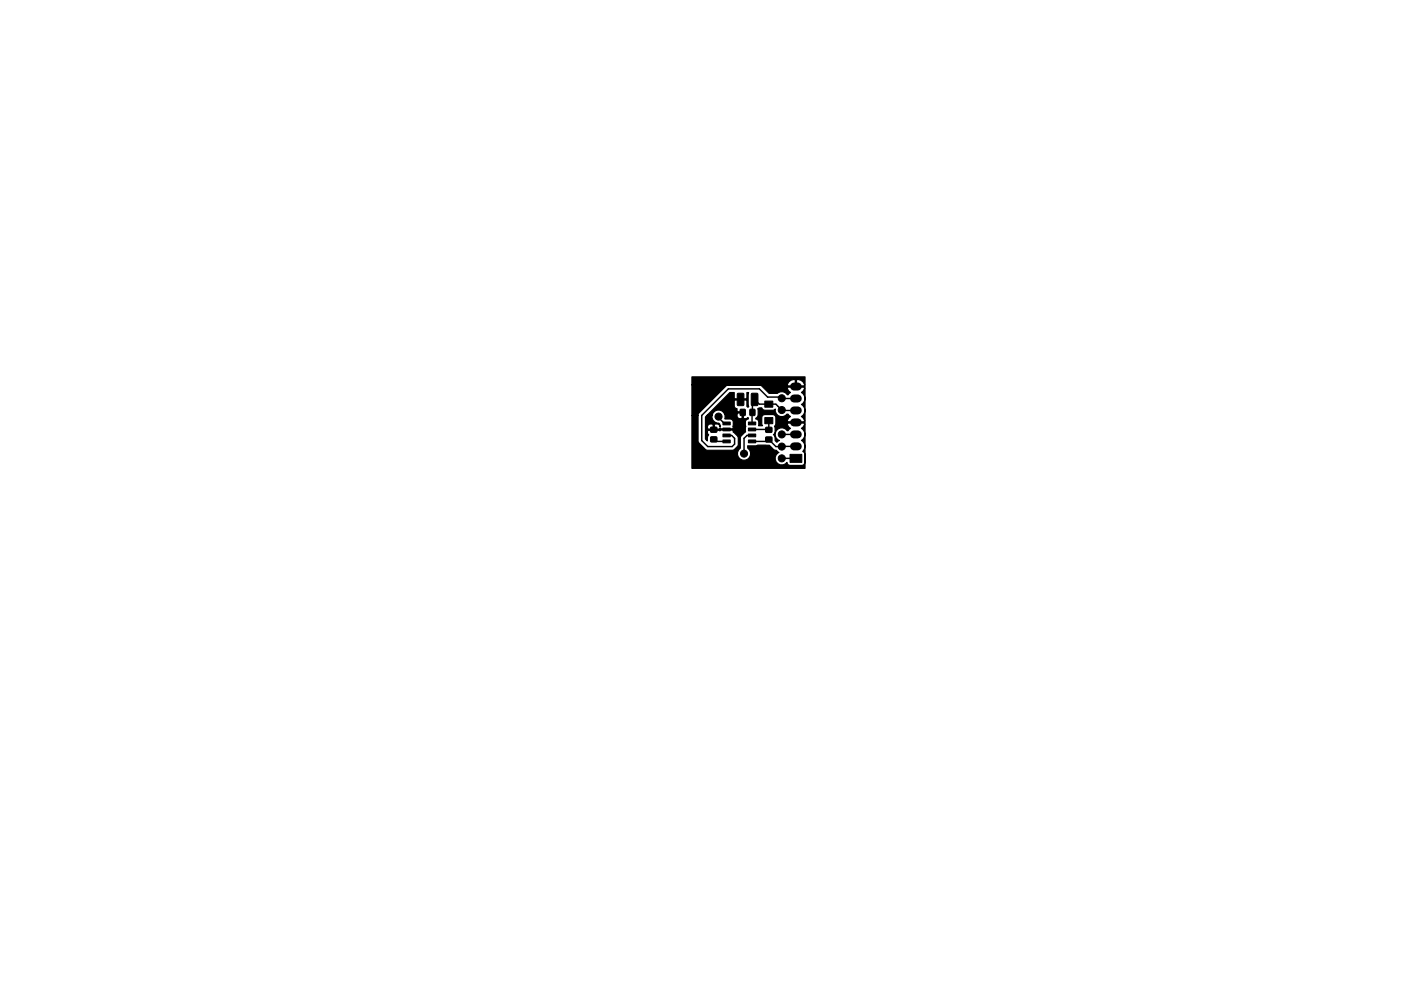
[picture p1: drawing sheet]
<svg xmlns="http://www.w3.org/2000/svg" width="297mm" height="210mm" viewBox="0 0 297 210" stroke-linecap="round" stroke-linejoin="round" font-family="sans-serif">
<g fill="#000" stroke="#000" stroke-width=".21">
<path d="M150.7 92.7h1.2l.1 1h-1.3zM150.7 90.7h1.2l.1 1h-1.3zM153.3 93.4h1.5v.6h-1.5zM153.3 92.1h1.5v.6h-1.5zM153.3 90.8h1.5v.6h-1.5zM153.3 89.5h1.5v.6h-1.5zM156.4 83.5l1.1-.1 .2 .2v2.2l-.1 .3h-1.1l-.2-.2zM157 86.9h1v1.2h-1zM159 86.9h1v1.2h-1zM158.7 89.5h1.5v.6h-1.5zM158.7 90.8h1.5v.6h-1.5zM158.7 92.1h1.5v.6h-1.5z"/>
<path d="M158.7 93.4h1.5v.6h-1.5zM159.3 83.5l1.2-.1 .2 .2v2.2l-.2 .3h-1l-.2-.2zM162.4 90.7h1.2v1h-1.2zM162.4 92.7h1.2v1l-1.2 .1zM162.2 88.6h1.7v1.3h-1.7zM162.2 85.1h1.7v1.3h-1.7zM167.5 96.4h2.5v1.7h-2.5z"/>
<circle cx="152.3" cy="88.4" r=".75"/>
<circle cx="157.7" cy="96.2" r=".75"/>
<circle cx="165.7" cy="82" r=".75"/>
<circle cx="165.7" cy="87" r=".75"/>
<circle cx="165.7" cy="84.5" r=".75"/>
<circle cx="165.7" cy="89.7" r=".75"/>
<circle cx="165.7" cy="97.2" r=".75"/>
<circle cx="165.7" cy="92.2" r=".75"/>
<circle cx="165.7" cy="94.7" r=".75"/>
</g>
<path d="M168.3 94.7h.9M168.3 92.2h.9M168.3 89.6h.9M168.3 87.1h.9M168.3 84.5h.9M168.3 82h.9" fill="none" stroke="#000" stroke-width="1.7"/>
<path d="M151.3 93.2l.5 .5h2.2M152.3 88.4v.2l1.3 1.2h.4M159.2 93.7h3.4l.4-.5 1.5 1.5h4.2M159.5 92.4h-1.1l-.6 .6v3.2M159.5 91.1l3.5 .1M162.9 91.1l.1 .1M163 89.2v2M165.7 92.2h3M165.7 97.2h3M168.7 87v.1h-2.9l-1.3-1.4h-3.5l-1-1-.5 .5v4.6M168.7 89.6h-2.8l-.2 .1M168.7 84.5h-2.9l-.3-.3h-2.8l-1.7-1.7h-6.6l-5.6 5.6v5.4l1.3 1.2h5.1l.5-.5v-1.2l-.6-.6h-1.1" fill="none" stroke="#000" stroke-width=".3"/>
<path d="M146.7 80h24v19.4h-24v-11.3h1.3v5.7l1.8 1.7 5.4 .1 .6-.3 .7-.8v-1.8l-1.1-1.1 .1-.2-.2-.2h-2.5l-.2 .2-.1-.1h-2.4l-.1 .2v.4l.2 .4a1.32 1.32 0 0 0-.2 1.3l-.4-.5v-2.6h.4v.4l.1 .1h1.1v-.9l-.2-.1h-.5l-.5 .5h-.4v-2l.3-.4h1.1a1.38 1.38 0 0 0 1.4 1.7l.2 .2 .1 .6-.3-.5-.8-.1-.1 .1v.9h1l.2-.2 .1 .2h2.5l.2-.2-.1-1.5-.3-.4h-1.4l-.1-1.1h2.7v.5a.71 .71 0 0 0 .9 .5l.1-.1v-1.1h-.9l-.1 .2h-2.7l-.1-.2a1.41 1.41 0 0 0-1.4-.6 1.41 1.41 0 0 0-1.1 1.1h-1.1l4.9-4.8h.9v1.2l.1 .1h2.4l.2-.1v-1.2h.3l-.1 2.5 .1 .5-.1 .1-.3-.2 .1-1.2-.2-.1h-2.4l-.1 .1v1.2l.2 .4 .4 .1v.5l.1 .2h1.2v1.3l.2 .1h.4l.4-.2 .1 .3a.64 .64 0 0 0-.7 .6l.1 2.1-1.1 1.1v2.4l-.4 .4a1.41 1.41 0 0 0 .4 1.9 1.41 1.41 0 0 0 1.9-.4 1.41 1.41 0 0 0-.4-1.9v-.5l4.6-.1 .8 .8 .7 .2 .5 .5-.1 .1a1.41 1.41 0 0 0-.3 2.1 1.41 1.41 0 0 0 2.2-.1 .65 .65 0 0 0 .6 .6h2.5l.5-.1 .1-.5v-1.7l-.1-.5-.3-.1a1.48 1.48 0 0 0-.3-2.4 1.46 1.46 0 0 0 0-2.5l.7-.8-.1-.3h-3.5l-.1 .3 .7 .8-.7 .5a1.4 1.4 0 0 0-2.2-.1 1.4 1.4 0 0 0 .5 2.2l-.5 .3-.4-.3v-.6l-.3-.7h.1a1.75 1.75 0 0 0 .1-1.8l.3-.5v-1.3a.65 .65 0 0 0-.6-.6h-1.7l-.5 .1-.2 .5v1.3l.2 .4h-.9v-1l-.6-.4 .5-1v-1.2a.86 .86 0 0 1 1.2 .3h2l.5-.2v.5a1.39 1.39 0 0 0 1 1.1 1.39 1.39 0 0 0 1.4-.5h.3l.5 .5-.7 .8 .1 .3h3.5l.1-.3-.7-.8a1.46 1.46 0 0 0 0-2.6 1.46 1.46 0 0 0 0-2.5l.7-.8-.1-.4h-3.5l-.1 .4 .7 .8-.7 .5a1.37 1.37 0 0 0-2.1-.3h-1.7l-1.5-1.6-.6-.2-6.9 .1-5.9 5.8-.2 .5h-1.3v-6.4h20.2l.1 .2h1.6v-1.4h.3v1.4h1.6l.1-.3a2.17 2.17 0 0 0-2.9-.9l-.5 .3-.3 .7h-20.2z" fill="#000" stroke="#000" stroke-width=".25"/>
</svg>
